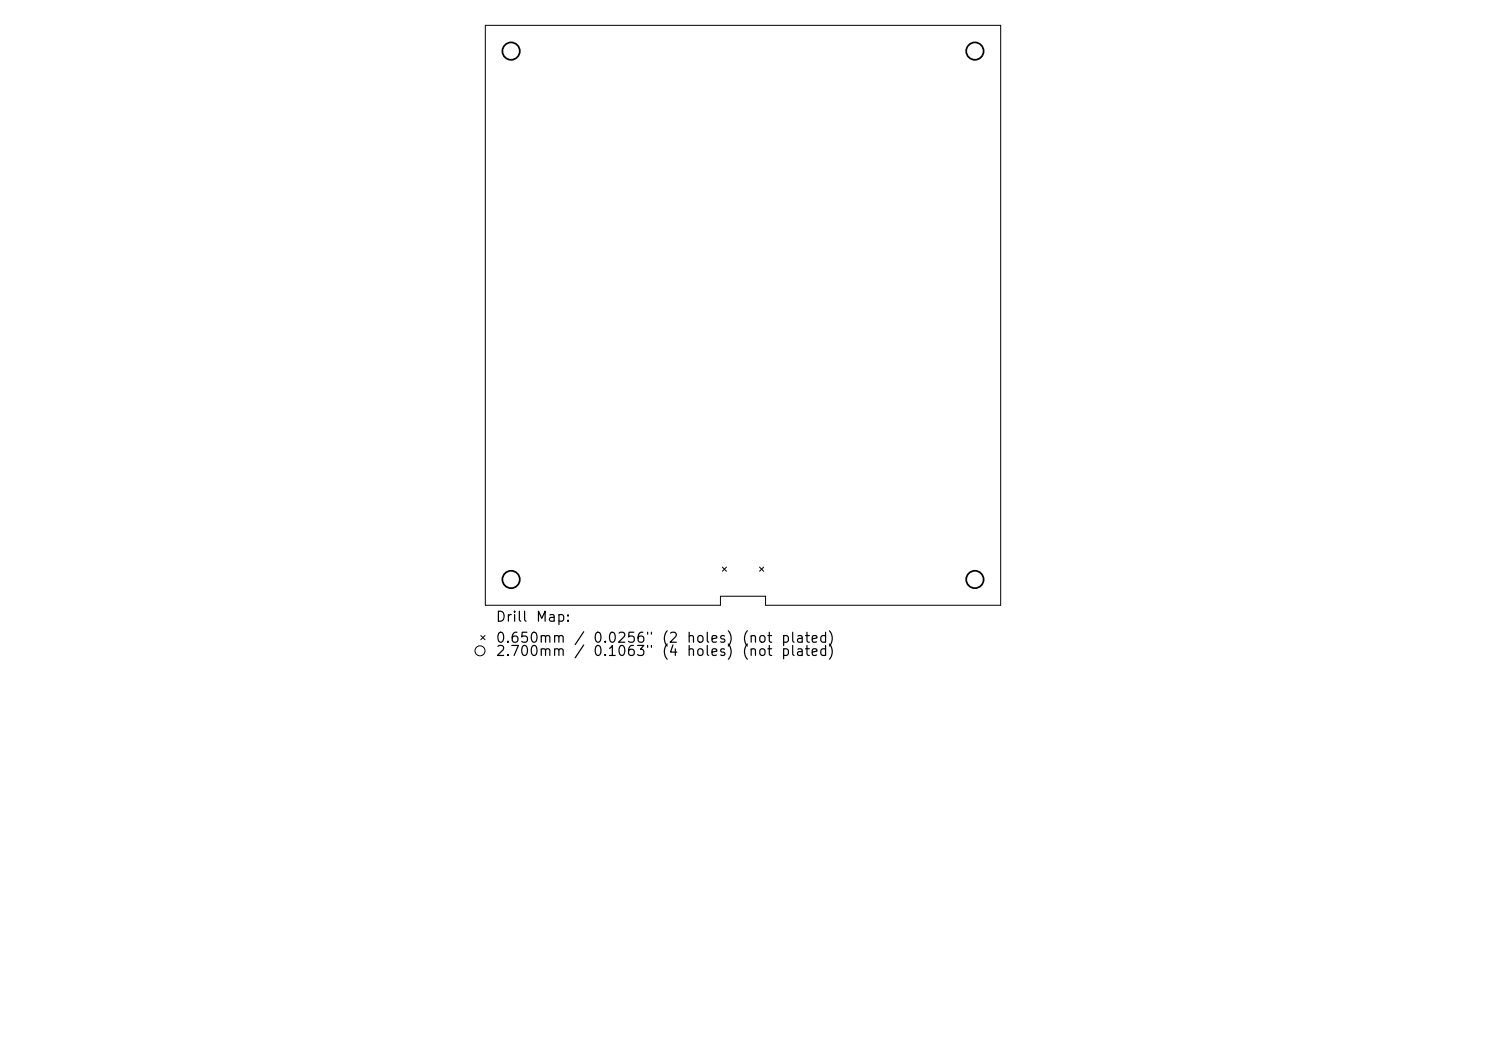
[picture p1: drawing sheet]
<svg xmlns="http://www.w3.org/2000/svg" width="297mm" height="210mm" viewBox="0 0 297 210" stroke-linecap="round" stroke-linejoin="round" font-family="sans-serif">
<defs><g id="words">
<g font-size="2">
<text x="98.9" y="124.7">Drill</text>
<text x="106.9" y="124.7">Map:</text>
<text x="98.9" y="128.9">0.650mm</text>
<text x="98.9" y="131.6">2.700mm</text>
<text x="114.6" y="128.9">/</text>
<text x="114.6" y="131.6">/</text>
<text x="118.4" y="128.9">0.0256&quot;</text>
<text x="118.4" y="131.6">0.1063&quot;</text>
<text x="132.1" y="128.9">(2</text>
<text x="132.1" y="131.6">(4</text>
<text x="137.1" y="128.9">holes)</text>
<text x="137.1" y="131.6">holes)</text>
<text x="148.1" y="128.9">(not</text>
<text x="148.1" y="131.6">(not</text>
<text x="155.9" y="128.9">plated)</text>
<text x="155.9" y="131.6">plated)</text>
</g>
</g></defs>
<g fill="none" stroke="#000" stroke-width=".2">
<path d="M97 5.1h103v115.8h-47v-1.8h-9v1.8h-47zM144.4 113.3l.8 .8M145.2 113.3l-.8 .8M151.8 113.3l.8 .8M152.6 113.3l-.8 .8M96.1 127l.8 .8M96.9 127l-.8 .8"/>
<circle cx="95.9" cy="130" r="1"/>
</g>
<g fill="none" stroke="#000" stroke-width=".35">
<circle cx="102.2" cy="10.2" r="1.74"/>
<circle cx="194.9" cy="10.2" r="1.74"/>
<circle cx="102.2" cy="115.8" r="1.74"/>
<circle cx="194.9" cy="115.8" r="1.74"/>
</g>
<use href="#words"/>
</svg>
